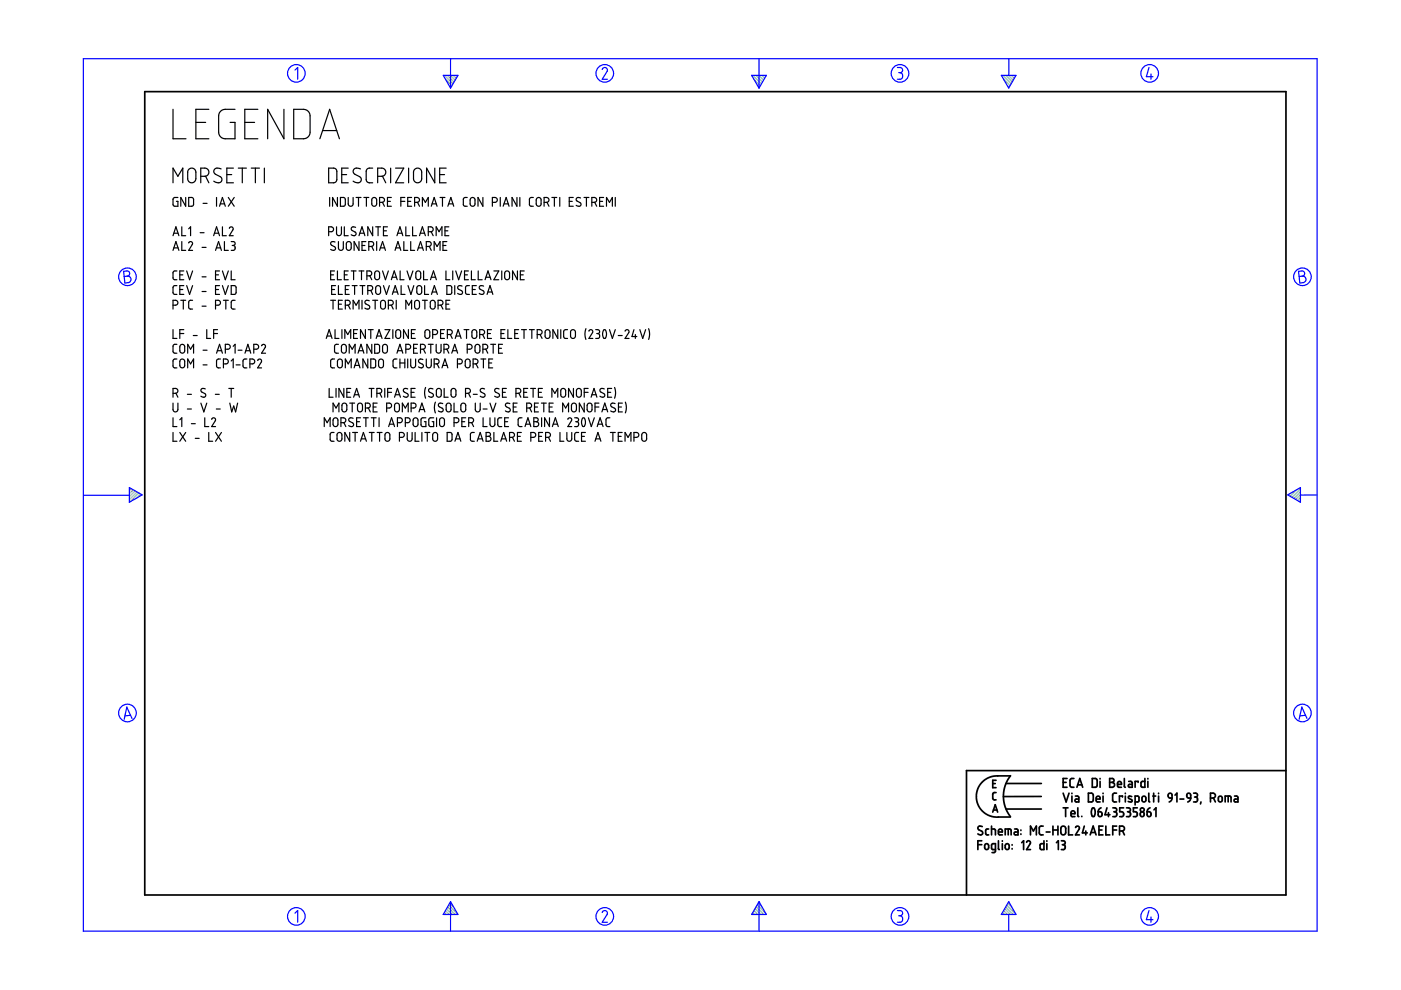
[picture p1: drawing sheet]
<svg xmlns="http://www.w3.org/2000/svg" width="297mm" height="210mm" viewBox="0 0 297 210" stroke-linecap="round" stroke-linejoin="round" font-family="sans-serif">
<g fill="none" stroke="#6c9" stroke-width=".25">
<path d="M94.2 16l1.8 1.8M94.5 16.8l1.3 1.4M94.8 16l1.5 1.4M95.3 18.3l.3 .3M95.5 16l1 1M96.1 16l.6 .6M96.7 16l.3 .2M159.6 16l1.8 1.8M159.9 16.8l1.3 1.4M160.3 16l1.4 1.4M160.7 18.3l.3 .3M160.9 16l1 1"/>
<path d="M161.5 16l.6 .6M162.1 16l.2 .2M212.6 16l1.8 1.8M212.8 16.8l1.3 1.4M213.2 16l1.4 1.4M213.7 18.3l.2 .3M213.8 16l1 1M214.4 16l.7 .6M215.1 16l.2 .2M27.5 103.4h-.1M27.9 103.6l-.5 .4M28.3 103.8l-.9 .9"/>
<path d="M28.7 104.1l-1.3 1.2M29 104.3l-1.6 1.6M29.4 104.5l-1.8 1.9M29.8 104.8l-.8 .8M273.4 104.7l-.3 .3M274.9 103.9l-1.4 1.3M275.7 103.6l-1.8 1.9M275.7 106.1l-.2 .3M275.7 105.5l-.6 .6M275.7 104.9l-1 1M275.7 104.2l-1.4 1.5M94 193.8v.1"/>
<path d="M94.2 193.5l.4 .4M94.4 193.1l.9 .8M94.7 192.7l1.2 1.2M94.9 192.3l1.6 1.6M95.1 191.9l1.9 1.9M95.4 191.5l.8 .8M159.4 193.8v.1M159.6 193.5l.4 .4M159.9 193.1l.8 .8M160.1 192.7l1.2 1.2M160.3 192.3l1.6 1.6M160.5 191.9l1.9 1.9"/>
<path d="M160.8 191.5l.8 .8M212.3 193.8v.1M212.6 193.5l.4 .4M212.8 193.1l.8 .8M213 192.7l1.2 1.2M213.2 192.3l1.6 1.6M213.5 191.9l1.8 1.9M213.7 191.5l.8 .8"/>
</g>
<g fill="none" stroke="#00f" stroke-width=".25">
<path d="M17.7 12.4h261.6v185h-261.6zM62.5 14.9l.6-.6v2.5M94 16h3.1l-1.6 2.7zM95.5 12.4v6.3M127.7 14.7l.5-.4 .5 .3v.5l-1 1.7h1.1M159.4 16h3.1l-1.6 2.7zM160.9 12.4v6.3M190.3 14.3h.7l.3 .3v.6l-.5 .2M190.5 15.4h.3M190.8 15.4l.5 .3v.7l-.3 .4h-.7M212.3 16h3.1l-1.5 2.7zM213.9 12.5v3.5"/>
<path d="M243.6 14.3l-.5 2h1.4M244 15.7v1.1M26.2 57.5l.9-.1 .3 .3 .1 .5-.5 .3 .5 .2 .3 .4-.1 .3-.3 .5-.9 .1zM27 58.5l-.7 .1M275.3 57.5l.9-.1 .3 .3 .1 .5-.5 .3 .5 .2 .3 .4-.1 .4-.2 .3-1 .2zM276.1 58.5l-.7 .1M17.8 105h9.6M27.4 103.4l2.7 1.5-2.7 1.6zM273 104.9l2.7-1.5v3.1zM279.3 104.9l-3.6 .1M27.7 151.7l-1.2 .1M28 152.3l-1.1-2.4-.6 2.6"/>
<path d="M276.8 151.7l-1.2 .1M277.1 152.3l-1.1-2.4-.6 2.6M62.5 193.6l.6-.5v2.4M95.5 191.2v6.2M95.5 191.2l1.6 2.7h-3.1zM127.7 193.5l.1-.3 .5-.1 .5 .4-.1 .4-1 1.6h1.1M160.9 191.2v6.2M160.9 191.2l1.6 2.7h-3.1zM190.3 193.1h.6l.4 .2v.5l-.5 .4M190.5 194.2h.3M190.8 194.2l.5 .3v.7l-.4 .3h-.6M213.9 191.2l1.5 2.7h-3.1z"/>
<path d="M213.9 193.9v3.5M243.6 193.1l-.5 1.9h1.4M244 194.4v1.1"/>
<circle cx="62.8" cy="15.6" r="1.87"/>
<circle cx="128.2" cy="15.6" r="1.87"/>
<circle cx="190.8" cy="15.6" r="1.87"/>
<circle cx="243.8" cy="15.6" r="1.87"/>
<circle cx="27" cy="58.7" r="1.87"/>
<circle cx="276.1" cy="58.7" r="1.87"/>
<circle cx="27" cy="151.2" r="1.87"/>
<circle cx="276.1" cy="151.2" r="1.87"/>
<circle cx="62.8" cy="194.3" r="1.87"/>
<circle cx="128.2" cy="194.3" r="1.87"/>
<circle cx="190.8" cy="194.3" r="1.87"/>
<circle cx="243.8" cy="194.3" r="1.87"/>
</g>
<g fill="none" stroke="#000" stroke-width=".36">
<path d="M30.7 19.4h241.9v170.4h-241.9zM207.3 179.1h.9M208.2 178.3h-.9v1.8M208.3 175.3l-.7-.1-.3 .5 .9 .6 .1 .5-.5 .2-.5-.2M208.9 179l.4-.1 .3 .3v.6l-.3 .3h-.3l-.2-.3zM209.6 175.8h-.4l-.2 .3v.8l.6 .1M210.2 175.8l.8 .1 .1 1.1M210.2 175.2v1.8M210.5 166.1h.5M210.5 172.2l.5-1.6 .5 1.6M210.6 171.7h.8M211.2 168h-.4l-.3 .3v1.1l.7 .2"/>
<path d="M211.2 165.4h-.7v1.6h.7M211.7 176.4h.8l-.2-.6h-.3l-.2 .1-.1 .9 .2 .2h.6M211.7 178.3v1.7l.2 .1M212.5 178.3v.1M212.5 178.9v1.2M213.1 177v-1.2l1.2 .1 .1 1.1M213.2 179l.4-.1 .4 .3v.6l-.3 .3h-.3l-.3-.3zM213.3 166.1h7.5M213.3 171.5h7.5M213.8 175.8v1.2M214.2 164.5h-3.5l-.9 .3-.9 .5-.7 .6-.7 .9-.4 1-.1 1.1 .1 1.1 .4 .9 .7 1 .8 .6 .8 .5 .9 .2h3.5M214.2 164.5l-1 1.7-.5 2.2 .1 1.3 .3 1.3 1.1 2.1"/>
<path d="M214.6 179.1v.1M214.6 179.9v.1M215.1 175.8h.5l.2 .2v1h-.5a.31 .31 0 0 1-.3-.3 .31 .31 0 0 1 .3-.3h.5M216.5 176v.1M216.5 176.8v.1M216.6 178.7l.4-.4v1.8M217.7 178.6a.43 .43 0 0 1 .3-.3 .43 .43 0 0 1 .4 .2l.1 .3-.8 1.3h.8M218.5 177v-1.8l.6 1 .6-1v1.8M220.8 168.9h-8.1M221.2 175.2h-.6l-.3 .3 .1 1.3 .8 .2M221.3 178.3v1.8h-.6l-.2-.2 .1-.9 .7-.1M221.8 176.4h.8"/>
<path d="M222 178.3v.1M222 178.9v1.2M223.2 175.2v1.8M223.2 176h1.1M224 178.7l.4-.4v1.8M224.3 175.2v1.8M225 175.4l.5-.2 .4 .3 .1 1.1-.4 .4h-.4l-.3-.3zM225 178.3h.6l.2 .2-.1 .5-.3 .1M225.2 179.1h.2M225.4 165.9h.6M225.4 168.2l.6 1.8 .7-1.8M225.4 171.3h1"/>
<path d="M225.4 179.1l.4 .2v.6l-.2 .2h-.6M225.9 171.3v1.8M226.2 165.1h-.8v1.8h.8M226.6 175.2v1.8h.8M227.1 172.5h.8l-.1-.5-.4-.1-.3 .2v.8l.2 .2h.6M227.3 168.2v.1M227.3 168.8v1.2M227.7 165.1h-.6l-.2 .3v1.4l.3 .1h.5M228 168.8h.5l.2 .2v1h-.5a.31 .31 0 0 1-.3-.3 .31 .31 0 0 1 .3-.3h.5M228 175.5l.3-.3 .5 .1v.4l-.8 1.3h.9M228.3 166.9l.6-1.8 .7 1.8M228.5 166.4h.9"/>
<path d="M228.5 171.3v1.7l.2 .1M229.4 173.1h.1M229.9 175.2l-.4 1.4h1M230.2 176.2v.8M230.8 168.2h.7l.3 .3v1.2l-.3 .3h-.7zM231.1 177l.7-1.8 .6 1.8M231.3 176.5h.9M231.6 165.1h.7l.3 .2v1.3l-.2 .3h-.8zM231.6 171.4a.53 .53 0 0 1 .5 .2 .53 .53 0 0 1 .1 .5l-.1 .7a.34 .34 0 0 1-.4 .3 .34 .34 0 0 1-.3-.4v-.6zM232.4 169.4h.8v-.3l-.2-.3-.5 .1-.1 .9 .2 .2h.6M232.8 172.1h.6l.2 .2 .1 .5-.2 .3h-.3l-.3-.1zM233 176h.6"/>
<path d="M233.2 165.1v.1M233.2 165.7v1.2M233.4 171.3l-.4 .3-.2 .5M233.8 175.2h-.8v1.8h.8M233.9 168.2v.1M233.9 168.8v1.2M234.5 175.2v1.8h.8M234.7 171.3l-.4 1.4h1M235 172.3v.8M235.3 165.1h.6l.3 .3-.1 .4-.3 .1 .4 .1 .1 .3-.1 .4-.3 .2h-.6zM235.3 165.9h.5M235.9 176h.8"/>
<path d="M235.9 171.3h.7l.1 .2 .1 .3-.4 .3M236.2 172.1h.2M236.4 172.1l.3 .2 .1 .5-.3 .3h-.6M236.7 168.2h-.5l-.3 .3v1.3l.3 .2h.5M236.7 175.2h-.8v1.8M236.9 166.3h.9l-.2-.5-.3-.1-.3 .1-.1 .9 .2 .2h.7M237.4 176.2h.7l.2-.2 .1-.4-.2-.3-.8-.1v1.8M238 169v-.2h-.7v1.2M238 176.2l.4 .8M238.2 171.3h-.8v.8h.6l.2 .4-.1 .6h-.7M238.4 165.1v1.7l.2 .1M238.6 168.2v.1"/>
<path d="M238.6 168.8v1.2M238.8 171.3h.5l.3 .2v.4l-.3 .2M239.1 172.1h.2M239.3 172.1l.4 .3-.1 .5-.2 .2h-.6M239.3 165.7h.5l.3 .2v1h-.6a.31 .31 0 0 1-.3-.3 .31 .31 0 0 1 .3-.3h.6M239.9 168.9l-.2-.1a.29 .29 0 0 0-.4 .1 .29 .29 0 0 0 .1 .4l.5 .2a.33 .33 0 0 1 0 .5 .33 .33 0 0 1-.5 0l-.2-.1M240.7 170l.7-.1 .1-.9-.2-.2h-.6v1.9M241.1 171.3h-.8v.8h.6l.2 .3-.1 .7h-.7M241.3 165.9v-.2h-.6v1.2M241.9 172.3l.2-.2 .4 .2 .1 .5-.1 .2-.4 .1-.2-.1zM242.2 169l.2-.2 .4 .1 .2 .8-.2 .2-.4 .1-.3-.2zM242.7 165.1v1.8h-.6l-.2-.2 .1-.9 .2-.1h.5"/>
<path d="M243.2 172.1l.7 .2v.7l-.4 .1-.2-.1zM243.4 165.1v.1M243.4 165.7v1.2M243.6 168.2v1.6l.2 .2M243.8 171.3l-.4 .3-.2 .5M244.4 168.8h.6M244.6 168.2v1.8M244.7 171.7l.4-.4v1.8M245.6 168.2v.1M245.6 168.8v1.2M247.7 168.4l.3-.2 .4 .1 .1 .9-.7-.1zM248.5 169.2l-.2 .5-.4 .3"/>
<path d="M249.1 168.6l.4-.4v1.8M250.2 169.4h.8M251.7 168.3l.3-.1 .3 .1 .2 .9h-.6l-.2-.2zM252.5 169.2l-.2 .5-.5 .3M253.1 168.2l.7 .1 .1 .4-.4 .3M253.3 169h.2M253.5 169l.4 .2v.5l-.2 .3h-.6M254.6 170l-.1 .5M256.6 169.2l.9-.1 .2-.3-.1-.4-.4-.2h-.6v1.8M257.3 169.2l.4 .8M258.4 169l.2-.2 .4 .1 .1 .8-.1 .2-.4 .1-.3-.2zM259.8 170v-1.2l1.1 .1 .1 1.1"/>
<path d="M260.4 168.8v1.2M261.7 168.8h.6l.2 .3v.9h-.6a.31 .31 0 0 1-.3-.3 .31 .31 0 0 1 .3-.3h.6M272.6 163.4h-67.7v26.4M211.1 180.1l-.8-.1-.1-.9 .2-.2h.7v1.6l-.3 .2-.5 .1"/>
<circle cx="242.2" cy="171.7" r=".42"/>
</g>
<g fill="none" stroke="#000" stroke-width=".25">
<path d="M36.7 23.2v6.2h2.7M36.7 38.8v-3.2l1 1.8 1.1-1.8v3.2M40.1 35.9l.4-.3 .5 .1 .5 .6v1.8l-.2 .4-.4 .2h-.5l-.6-.5v-1.8zM41.5 26h2.1M42.6 37.4h1l.5-.3 .2-.8-.3-.5-.4-.2h-1v3.2M43.6 37.4l.7 1.4M44.3 23.2h-2.8v6.2h2.8M46.9 35.8l-1.1-.1-.3 .2-.2 .5 .3 .5 1.3 .7 .2 .4-.2 .5-.3 .2-.4 .1-.9-.4M48.1 37h1M49.5 35.6h-1.4v3.2h1.4M49.8 23.2h-2.4l-.5 .2-.4 .5-.1 .6v3.8l.2 .5 .5 .5 .5 .1h2.2v-3.4h-1M50.5 35.6h1.7"/>
<path d="M51.4 35.6v3.2M51.9 26h2.1M53.3 35.6h1.7M54.1 35.6v3.2M54.7 23.2h-2.8v6.2h2.8M56 35.6v3.2M60.2 23.2v6.2l-3.5-6.2v6.2M62.3 23.2l2.5 .1 .4 .2 .4 .5 .1 4.3-.3 .6-.5 .4-2.6 .1zM67.8 29.4l2.1-6.2 2.1 6.2M68.4 27.7h3M69.7 35.6h1.1l.6 .5v2.2l-.5 .4-1.2 .1zM72.5 37h1"/>
<path d="M73.8 35.6h-1.3v3.2h1.3M76.4 35.8l-1-.1-.4 .2-.1 .5 .2 .5 1.4 .7 .1 .4-.1 .5-.4 .2-.4 .1-.8-.4M79 35.6l-.9 .1-.3 .2-.2 .4 .1 2.1 .5 .4h.8M80.1 37.4h1l.5-.3 .2-.8-.3-.5-.4-.2h-1v3.2M81.1 37.4l.7 1.4M82.8 35.6v3.2M83.9 35.6h1.7l-1.7 3.2h1.7M86.6 35.6v3.2M87.8 36l.4-.3 .5-.1 .4 .2 .3 .4v1.9l-.6 .6h-.6l-.5-.5v-1.8zM92.2 35.6v3.2l-1.8-3.2v3.2M93.2 37h1.1M94.6 35.6h-1.4v3.2h1.4"/>
<path d="M36.7 50l.6-1.9 .6 1.9M36.7 53.1l.6-1.9 .6 1.9M36.9 49.4h.8M36.9 52.6h.8M37.5 57.4l-.6 .1-.2 .3v1.3l.8 .2M37.7 41.9h-.7l-.3 .3v1.2l.2 .3h.8v-1h-.3M38.1 58.3h.7M38.5 48.1v1.9h.9M38.5 51.2v1.9h.9M39 57.4h-.9v1.9h.9M39.4 41.9v1.8l-1.1-1.8v1.8M39.6 57.4l.6 1.9 .6-1.9"/>
<path d="M40 41.9h.8l.2 .3v1.1l-.3 .4h-.7zM40 51.5l.2-.2 .3-.1 .3 .3-.8 1.6h.8M40 48.5l.4-.4v1.9M42.4 49.3h.9M42.8 52.5h.9M42.8 58.7h.9M43.1 43.1h.8M45.3 50l.6-1.9 .6 1.9M45.5 49.4h.9M45.7 53.1l.6-1.9 .6 1.9M45.7 58.3h.6M45.9 52.6h.9"/>
<path d="M45.9 41.9v1.8M46.5 43.7l.7-1.8 .6 1.8M46.5 57.4h-.8v1.9h.8M46.7 43.2h.9M47.2 48.1v1.9h.8M47.2 57.4l.6 1.9 .6-1.9M47.6 51.2v1.9h.8M48.4 41.9l1.3 1.8M48.6 48.4l.4-.3 .4 .2v.3l-.8 1.4h.8M49 51.2h.6l.2 .2v.4l-.4 .2M49 57.4v1.9h.8M49.2 52h.2"/>
<path d="M49.4 52l.4 .3v.6l-.2 .2h-.6M49.7 41.9l-1.3 1.8M69.7 49.1l.9-.1 .1-.5-.1-.3-.9-.1v1.9M69.9 41.9v1.8M70.1 58.3h.6M70.9 57.4h-.8v1.9h.8M71 51.3l-.6-.1-.3 .5 1 .7v.5l-.3 .2-.7-.2M71.4 48.1v1.5l.4 .4 .4-.1 .2-.3v-1.5M71.5 41.9v1.8l-1-1.8v1.8M71.5 57.4v1.9h.9M71.8 51.2v1.6l.4 .3 .6-.4v-1.5M72.2 41.9h.7l.3 .3v1.2l-.3 .3h-.7z"/>
<path d="M73 48.1v1.9h.8M73 58.3h.6M73.5 51.4l.6-.2 .3 .3 .1 1.1-.4 .5-.4-.1-.3-.3zM73.8 41.9v1.4l.4 .4h.4l.2-.3 .1-1.5M73.8 57.4h-.8v1.9h.8M74.5 57.4h1M75 57.4v1.9M75.4 48.2l-.7-.1-.2 .5 .9 .7 .1 .4-.4 .3-.6-.2M75.5 41.9h1M76 41.9v1.8M76.1 50l.7-1.9 .6 1.9M76.1 51.2v1.9l-1-1.9v1.9"/>
<path d="M76.1 57.4h1.1M76.3 49.4h.9M76.6 57.4v1.9M76.8 52h.6M77.2 41.9h1M77.6 51.2h-.8v1.9h.8M77.7 41.9v1.8M77.8 58.5h.5l.4-.2 .1-.4-.2-.3-.8-.2v1.9M78.2 52.3l.8-.1 .2-.4v-.3l-.4-.3h-.6v1.9M78.4 58.5l.4 .8M78.8 52.2l.4 .9M78.9 42.1l.5-.2 .4 .3 .1 1.1-.4 .4h-.4l-.3-.4z"/>
<path d="M79 48.1v1.9l-1-1.9v1.9M79.6 57.6l.5-.2 .4 .4v1.1l-.4 .4h-.4l-.2-.4-.1-1zM79.7 48.1h1M79.9 51.2v1.9M80.2 48.1v1.9M80.5 42.9l.8-.1 .2-.3-.1-.5-.9-.1v1.8M80.5 53.1l.6-1.9 .6 1.9M80.6 52.6h1M81.1 42.9l.4 .8M81.1 57.4l.6 1.9 .6-1.9M81.3 48.9h.6M82.1 42.7h.7"/>
<path d="M82.1 48.1h-.8v1.9h.8M83 41.9h-.9v1.8h.9M83 59.3l.6-1.9 .6 1.9M83.1 58.8h1M83.8 53.1l.6-1.9 .6 1.9M83.9 52.6h.9M84.2 50l.6-1.9 .6 1.9M84.3 49.4h.9M84.8 57.4v1.9h.9M85 42.7h.8M85.6 51.2v1.9h.8M85.8 41.9h-.8v1.8"/>
<path d="M86 48.1v1.9h.9M86.3 57.4l.6 1.9 .6-1.9M86.4 42.7h.7M87.1 51.2v1.9h.8M87.3 41.9h-.9v1.8h.9M87.5 48.1v1.9h.8M87.9 42.9l.9-.1 .1-.4-.1-.3-.3-.2h-.6v1.8M88.3 57.6l.5-.2 .4 .4v1.1l-.4 .4h-.3l-.3-.4v-1zM88.5 42.9l.4 .8M88.5 53.1l.7-1.9 .6 1.9M88.7 52.6h.9M88.9 50l.7-1.9 .6 1.9"/>
<path d="M89.1 49.4h.9M89.6 43.7v-1.8l.6 1 .6-1v1.8M89.8 57.4v1.9h.9M90.4 52.3l.8-.1 .2-.4-.1-.4-.3-.2h-.6v1.9M90.8 49.1h.7l.3-.2v-.4l-.1-.3-.9-.1v1.9M91 52.2l.4 .9M91.3 59.3l.6-1.9 .6 1.9M91.4 49.1l.4 .9M91.4 43.7l.7-1.8 .6 1.8M91.4 58.8h1M91.6 43.2h.9M92.1 53.1v-1.9l.6 1.1 .6-1.1v1.9"/>
<path d="M92.5 50v-1.9l.6 1 .6-1v1.9M93.3 41.9h1M93.8 41.9v1.8M93.9 52h.7M94.3 48.9h.7M94.6 57.4v1.9h.8M94.7 51.2h-.8v1.9h.8M95 43.7l.6-1.8 .6 1.8M95.1 43.2h.9M95.2 48.1h-.9v1.9h.9M96 57.4v1.9M96.6 57.4l.6 1.9 .7-1.9"/>
<path d="M98.5 58.3h.6M99.1 41.9h-.6l-.3 .3 .1 1.3 .3 .2h.5M99.3 57.4h-.8v1.9h.8M99.8 42l.4-.1 .5 .2v1.2l-.3 .4h-.3l-.4-.3v-1zM99.9 57.4v1.9h.9M101.4 57.4v1.9h.8M102.4 41.9v1.8l-1.1-1.8v1.8M102.8 59.3l.7-1.9 .6 1.9M103 58.8h.9M104.4 42.9l.8-.1 .3-.4-.2-.3-.3-.2h-.6v1.8M104.7 57.4h1l-1 1.9h1M106.1 41.9v1.8"/>
<path d="M106.4 57.4v1.9M106.7 43.7l.6-1.8 .6 1.8M106.9 43.2h.9M107.2 57.5h.5l.3 .4v1l-.4 .4-.4-.1-.2-.3v-1zM109.6 41.9v1.8l-1-1.8v1.8M109.7 57.4v1.9l-1-1.9v1.9M110.2 41.9v1.8M110.3 58.3h.6M111.1 57.4h-.8v1.9h.8M113.1 41.9h-.6l-.3 .3 .1 1.3 .3 .2h.5M113.8 42l.5-.1 .4 .2v1.2l-.3 .4h-.3l-.4-.3v-1zM115.4 42.9h.6l.3-.2 .1-.4-.2-.3-.8-.1v1.8"/>
<path d="M116 42.9l.4 .8M117 41.9h1M117.5 41.9v1.8M118.7 41.9v1.8M120.7 42.7h.6M121.5 41.9h-.8v1.8h.8M123.1 42l-.7-.1-.2 .5 .1 .2 .8 .4v.6l-.5 .1-.4-.2M123.8 41.9h1.1M124.3 41.9v1.8M125.5 42.9l.8-.1 .2-.3-.1-.5-.9-.1v1.8M126.1 42.9l.4 .8M127.1 42.7h.7"/>
<path d="M128 41.9h-.9v1.8h.9M128.6 43.7v-1.8l.6 1 .6-1v1.8M130.5 41.9v1.8M36.7 64.7l.8-.1 .2-.4-.1-.4-.3-.1h-.6v1.8M36.7 69.9v1.9h.8M37.5 60.6h-.6l-.2 .3v1.4l.3 .1h.5M37.5 73h-.5l-.3 .3v1.4l.2 .1 .6 .1M37.5 76.1h-.5l-.3 .3v1.4l.3 .2h.5M38.1 61.4h.7M38.1 70.7h.9M38.2 73.2l.5-.2 .4 .3 .1 1.2-.4 .3-.3 .1-.3-.3-.1-1.1zM38.2 76.3l.6-.2 .4 .4v1.1l-.4 .4-.4-.1-.2-.2-.1-1.1z"/>
<path d="M38.3 63.7h1.1M38.9 63.7v1.8M39 60.6h-.9v1.8h.9M39 69.9h-.9v1.9M39.6 60.6l.6 1.8 .6-1.8M39.8 74.9v-1.9l.6 1 .6-1v1.9M39.8 78v-1.9l.6 1.1 .6-1.1v1.9M40.8 63.7h-.5l-.3 .3 .1 1.4 .2 .1h.5M41 71.1h.8M42.8 61.8h.9M42.8 64.9h.9M43.1 74.3h.8"/>
<path d="M43.1 77.4h.8M43.8 69.9v1.9h.9M45.3 70.7h.8M45.7 64.7l.8-.1 .2-.3v-.4l-.4-.2h-.6v1.8M45.7 61.4h.6M45.9 74.9l.6-1.9 .7 1.9M46.1 74.4h.9M46.1 69.9h-.8v1.9M46.5 60.6h-.8v1.8h.8M46.7 76.1h-.5l-.3 .4 .1 1.3 .2 .2h.5M47.2 60.6l.6 1.8 .6-1.8M47.4 77.2l.8-.1 .2-.4-.1-.4-.3-.2h-.6v1.9"/>
<path d="M47.4 63.7h1M47.8 74l.9-.1 .1-.2-.1-.5-.2-.2h-.7v1.9M47.9 63.7v1.8M49 60.6h.7l.3 .2 .1 1.3-.3 .3h-.8zM49 76.5l.4-.4v1.9M49.4 73.4l.4-.4v1.9M49.8 63.7h-.6l-.2 .3v1.3l.3 .2h.5M50.1 77.4h.8M50.5 74.3h.8M51.9 74.9l.7-1.9 .6 1.9M52.1 74.4h.9M52.3 76.1h-.5l-.3 .4 .1 1.3 .2 .2h.5"/>
<path d="M53 77.2l.8-.2 .2-.3-.1-.4-.3-.2h-.6v1.9M53.8 74l.9-.1 .1-.3-.1-.4-.9-.2v1.9M54.6 76.4l.4-.3 .4 .2v.4l-.8 1.3h.9M55.5 73.3l.4-.3 .3 .2 .1 .2-.8 1.5h.8M69.2 71.8l.6-1.9 .6 1.9M69.3 71.2h.9M70.1 63.7h1M70.3 61.4h.6M70.6 63.7v1.8M70.9 76.1h-.5l-.3 .3v1.4l.3 .2h.5M71 69.9v1.9h.9M71.1 60.6h-.8v1.8h.8"/>
<path d="M71.7 76.3l.5-.2 .4 .4v1.1l-.4 .4-.4-.1-.2-.2-.1-1.1zM71.8 73h-.6l-.3 .4 .1 1.3 .2 .1 .6 .1M71.8 60.6v1.8h.8M71.8 64.5h.6M72.5 73.2l.5-.2 .4 .3v1.2l-.3 .3h-.5l-.2-.3zM72.5 69.9v1.9M72.6 63.7h-.8v1.8h.8M73.1 71.8v-1.9l.6 1 .7-1v1.9M73.2 64.7h.6l.3-.2 .2-.4-.3-.3-.8-.1v1.8M73.2 78v-1.9l.6 1.1 .7-1.1v1.9M73.2 61.4h.6M73.8 64.7l.5 .8"/>
<path d="M74 60.6h-.8v1.8h.8M74 74.9v-1.9l.7 1 .6-1v1.9M74.7 60.6h1M74.9 65.5v-1.8l.6 1 .6-1v1.8M75 70.7h.6M75.1 78l.6-1.9 .6 1.9M75.2 60.6v1.8M75.2 77.5h1M75.8 69.9h-.8v1.9h.8M75.9 74.9l.6-1.9 .7 1.9M76.1 74.4h.9M76.3 60.6h1.1"/>
<path d="M76.8 63.7v1.8M76.9 60.6v1.8M77.5 69.9v1.9l-1.1-1.9v1.9M78 61.6l.8-.1 .2-.3-.1-.5-.3-.1h-.6v1.8M78 76.1v1.9l-1.1-1.9v1.9M78.1 69.9h1M78.3 63.8l-.7-.1-.2 .5 .1 .2 .8 .5v.5l-.5 .1-.4-.2M78.6 76.1l.8 .1 .3 .3v1.1l-.3 .4h-.8zM78.6 61.6l.4 .8M78.6 69.9v1.9M78.8 73v1.9l-1-1.9v1.9M79 63.7h1.1"/>
<path d="M79.4 73h.8l.3 .3v1.3l-.3 .3h-.8zM79.5 63.7v1.8M79.7 60.8l.6-.2 .4 .3v1.2l-.4 .3h-.4l-.2-.3zM79.8 71.8l.6-1.9 .6 1.9M79.9 71.2h.9M80.5 76.2l.4-.1 .4 .4v1.1l-.4 .4-.4-.1-.2-.2v-1.1zM80.8 63.9l.5-.2 .4 .3v1.1l-.3 .4h-.4l-.3-.3zM81.2 73.2l.5-.2 .4 .3v1.2l-.3 .3-.3 .1-.3-.3zM81.3 60.6l.6 1.8 .6-1.8M81.6 69.9h1.1l-1.1 1.9h1.1M82.3 64.7l.9-.1 .2-.3-.1-.4-.3-.2h-.7v1.8M83 64.7l.4 .8"/>
<path d="M83.2 62.4l.6-1.8 .6 1.8M83.3 69.9v1.9M83.4 61.9h.8M84 63.7v1.8M84.1 70l.5-.1 .3 .4v1.1l-.3 .3-.3 .1-.4-.4v-1.1zM84.2 76.1h-.6l-.3 .4 .1 1.3 .2 .2h.6M84.2 74.9l.6-1.9 .6 1.9M84.3 74.4h.9M84.8 76.1v1.9M84.8 77h1M85 60.6v1.8h.9M85.8 76.1v1.9"/>
<path d="M86 74l.9-.1 .2-.4-.1-.3-.3-.2h-.7v1.9M86 65.5v-1.8l.7 1 .6-1v1.8M86.4 76.1v1.9M86.5 60.6l.6 1.8 .6-1.8M86.6 69.9v1.9l-1-1.9v1.9M87.1 76.1v1.5l.4 .4 .4-.1 .2-.3v-1.5M87.2 70.7h.6M87.7 73.9h.6M88 63.9l.5-.2 .4 .3v1.2l-.4 .3h-.3l-.3-.3zM88.1 69.9h-.9v1.9h.9M88.5 60.8l.5-.2 .4 .3v1.2l-.4 .3h-.4l-.2-.3zM88.5 73h-.8v1.9h.8"/>
<path d="M89.2 74l.8-.1 .2-.3-.1-.4-.3-.2h-.6v1.9M89.6 63.7h1M89.7 76.2l-.7-.1-.3 .5 .2 .3 .8 .4v.5l-.3 .2-.7-.2M89.8 74l.4 .9M90 60.6v1.8h.9M90.1 63.7v1.8M90.2 70.1l.5-.2 .4 .4v1l-.3 .4h-.4l-.3-.3zM90.4 76.1v1.5l.4 .4 .4-.1 .2-.3v-1.5M90.8 73h1M91.3 63.9l.5-.2 .4 .3 .1 1.1-.4 .4h-.4l-.3-.3zM91.3 73v1.9M91.5 62.4l.6-1.8 .6 1.8"/>
<path d="M91.7 61.9h.9M91.7 70.9l.9-.1 .2-.3-.1-.4-.4-.2h-.6v1.9M92.1 77.2l.8-.1 .2-.4-.2-.4-.8-.2v1.9M92.5 73v1.5l.1 .2 .4 .2 .5-.4v-1.5M92.7 77.2l.4 .8M92.9 64.7h.6l.3-.2 .1-.4-.2-.3-.8-.1v1.8M93.4 70.7h.6M93.5 64.7l.4 .8M93.7 78l.6-1.9 .7 1.9M93.9 77.5h.9M94.1 74h.7l.3-.2 .1-.4-.2-.2-.9-.2v1.9M94.2 69.9h-.8v1.9h.8"/>
<path d="M94.6 64.5h.6M94.7 60.6h.8l.3 .3v1.2l-.3 .3h-.8zM94.7 74l.5 .9M94.8 70.9l1-.1 .1-.3-.1-.4-.4-.2h-.6v1.9M95.4 63.7h-.8v1.8h.8M95.5 70.9l.4 .9M95.8 74.9l.6-1.9 .6 1.9M96 74.4h.9M96.4 60.6v1.8M96.5 71.8l.6-1.9 .7 1.9M96.7 71.2h.9M97 77.2l.8-.1 .2-.4-.1-.4-.9-.2v1.9"/>
<path d="M98 60.7l-.7-.1-.3 .4 .2 .3 .8 .4v.5l-.5 .2-.5-.2M98.4 69.9h1M98.8 76.3l.5-.2 .4 .4v1.1l-.4 .4-.4-.1-.2-.2-.1-1.1zM98.9 69.9v1.9M99.1 74h.6l.3-.2 .1-.4-.2-.2-.8-.2v1.9M99.5 60.6h-.5l-.3 .3 .1 1.4 .2 .1h.5M100.1 61.4h.7M100.2 70.1l.4-.2 .4 .3 .1 1.2-.3 .3h-.5l-.2-.3zM100.3 77.2l.8-.1 .2-.4-.1-.4-.2-.2h-.7v1.9M100.8 73.2l.5-.2 .4 .3v1.2l-.3 .3-.3 .1-.3-.3-.1-1.1zM100.9 77.2l.4 .8M101 60.6h-.9v1.8h.9"/>
<path d="M101.7 70.9l.9-.1 .1-.3-.1-.5-.9-.1v1.9M102 76.1h1M102.3 70.9l.4 .9M102.4 74h.6l.3-.2 .1-.4-.1-.2-.9-.2v1.9M102.5 76.1v1.9M102.5 60.7l-.6-.1-.3 .4 .1 .3 .9 .4v.5l-.5 .2-.5-.2M103 74l.4 .9M103.3 62.4l.6-1.8 .6 1.8M103.4 70.7h.6M103.4 61.9h.9M103.6 77h.6M104 73h1.1"/>
<path d="M104.2 69.9h-.8v1.9h.8M104.5 76.1h-.9v1.9h.9M104.6 73v1.9M105.7 73.9h.6M106.2 70.7h.6M106.5 73h-.8v1.9h.8M107.1 69.9h-.9v1.9h.9M107.7 69.9v1.9h.8M109.1 70.7h.6M110 69.9h-.9v1.9h.9M110.6 69.9h1M111.1 69.9v1.9"/>
<path d="M112.2 69.9h1.1M112.8 69.9v1.9M113.9 70.9l.9-.1 .1-.3v-.4l-.4-.2h-.6v1.9M114.5 70.9l.4 .9M115.7 70.1l.4-.2 .5 .3v1.1l-.3 .4h-.5l-.2-.3zM118.3 69.9v1.9l-1.1-1.9v1.9M118.9 69.9v1.9M120.3 69.9h-.5l-.3 .4v1.2l.2 .2 .6 .1M121.1 70.1l.4-.2 .5 .3v1.1l-.3 .4h-.5l-.2-.3zM124.2 69.7l-.2 1 .2 1.3M124.9 70.2a.4 .4 0 0 1 .3-.3 .4 .4 0 0 1 .4 .2l.1 .3-.8 1.4h.8M126.3 69.9h.4l.4 .2v.4l-.4 .2"/>
<path d="M126.5 70.7h.2M126.7 70.7l.4 .3v.5l-.2 .3h-.6M128 70a.6 .6 0 0 1 .6 .8l-.1 .6a.35 .35 0 0 1-.4 .4 .35 .35 0 0 1-.3-.5v-.6zM129.2 69.9l.6 1.9 .7-1.9M131.1 71.1h.8M132.5 70.2l.5-.3 .4 .4-.9 1.5h.9M134.4 69.9l-.4 1.5h1M134.7 70.9v.9M135.7 69.9l.6 1.9 .6-1.9M137.5 69.7l.2 1-.2 1.3M36.7 83.4h.5l.4-.2 .1-.4-.2-.3-.8-.1v1.8M36.7 85.5v1.4l.4 .4 .5-.1 .1-.3v-1.4"/>
<path d="M36.7 88.6v1.8h.8M36.7 91.7v1.9h.8M37.3 83.4l.4 .8M38.1 89l.4-.4v1.8M38.1 91.7l1.3 1.9M39.4 91.7l-1.3 1.9M39.7 83.6h.9M39.7 86.7h.9M40.6 89.8h.8M41.4 92.9h.8M42.6 85.5l.6 1.8 .6-1.8M43.4 88.6v1.8h.9"/>
<path d="M43.5 82.5l-.7-.1-.2 .4 .2 .3 .7 .4 .1 .5-.5 .2-.5-.2M44.3 91.7v1.9h.8M44.9 88.9l.3-.3 .4 .2 .1 .4-.8 1.2h.8M45.7 83.6h.8M45.7 91.7l1.2 1.9M45.9 86.7h.8M46.9 91.7l-1.2 1.9M48.5 82.4h1.1M48.7 85.5l.4 1.8 .5-1.2 .4 1.2 .4-1.8M49 82.4v1.8M68.7 90.4v-1.8l.7 1 .6-1v1.8M69.8 82.4v1.8h.8"/>
<path d="M70.6 87.3v-1.8l.6 1 .7-1v1.8M70.8 88.7l.5-.1 .3 .4v1l-.4 .4h-.4l-.2-.3v-1.1zM70.8 91.7h-.5l-.3 .3 .1 1.4 .2 .2h.5M71.2 82.4v1.8M71.6 91.9l.5-.2 .4 .3v1.2l-.3 .3h-.4l-.3-.3zM72.3 89.6l.9-.1 .1-.3-.1-.4-.3-.2h-.6v1.8M72.6 85.7l.5-.2 .4 .4v1.1l-.4 .3-.4-.1-.2-.3zM72.9 82.4v1.8l-1-1.8v1.8M72.9 89.6l.4 .8M73.5 83.2h.6M74.1 91.7v1.9l-1-1.9v1.9M74.1 85.5h1.1"/>
<path d="M74.4 82.4h-.9v1.8h.9M74.7 85.5v1.8M74.8 91.7h1M74.9 88.7l-.8-.1-.2 .5 .2 .2 .8 .5v.5l-.5 .1-.5-.2M75 84.2l.6-1.8 .6 1.8M75.1 83.7h1M75.3 91.7v1.9M75.6 89.4h.6M75.9 85.6l.6-.1 .3 .4v1.1l-.3 .3h-.3l-.4-.3v-1zM76.4 88.6h-.8v1.8h.8M76.4 93.6l.6-1.9 .7 1.9M76.6 93h.9"/>
<path d="M77 88.6h1.1M77.5 86.5h.6l.3-.2 .1-.4-.2-.3-.8-.1v1.8M77.6 88.6v1.8M78.1 86.5l.4 .8M78.3 82.4h1M78.3 91.7h1M78.7 88.6h1.1M78.8 82.4v1.8M78.8 91.7v1.9M79.1 86.3h.7M79.2 88.6v1.8M79.9 83.4l.9-.1 .1-.3v-.4l-.4-.2h-.6v1.8"/>
<path d="M80 85.5h-.9v1.8h.9M80 91.7h1M80.4 88.6v1.8M80.5 91.7v1.9M80.5 83.4l.4 .8M81.6 82.4v1.8M81.8 91.8l.4-.1 .4 .4 .1 1.1-.4 .4-.4-.1-.3-.3v-1zM82 86.5l.8-.1 .2-.3v-.4l-.4-.2h-.6v1.8M82.2 83.2h.8M82.4 90.4l.6-1.8 .7 1.8M82.6 89.9h.9M83 82.4h-.8v1.8"/>
<path d="M83.7 84.2l.6-1.8 .6 1.8M83.8 85.6l.5-.1 .4 .4v1l-.4 .4h-.4l-.2-.4v-1zM83.8 83.7h.9M84.3 89.6h.6l.3-.2 .1-.4-.2-.3-.8-.1v1.8M84.7 92.7h.7l.3-.2v-.4l-.2-.3-.8-.1v1.9M85.3 87.3v-1.8l.6 1 .7-1v1.8M85.9 89.6l.9-.1 .2-.3-.2-.4-.2-.2h-.7v1.8M86.3 91.7v1.4l.1 .3 .4 .2 .3-.1 .3-.3v-1.5M86.4 82.5l-.6-.1-.3 .4 .2 .3 .8 .4v.5l-.5 .2-.5-.2M87.2 86.5l.8-.1 .2-.3-.1-.5-.3-.1h-.6v1.8M87.2 83.2h.6M87.7 88.7l.6-.1 .3 .4v1l-.4 .4h-.3l-.3-.3v-1.1z"/>
<path d="M88 82.4h-.8v1.8h.8M88 91.7v1.9h.8M88.8 87.3l.7-1.8 .6 1.8M89 86.8h.9M89.5 91.7v1.9M90.1 91.7h1M90.2 82.1l-.2 1 .2 1.3M90.3 88.6h-.7l-.3 .2v1.3l.3 .3h.7v-1h-.3M90.6 91.7v1.9M91.8 82.5l-.7-.1-.2 .5 .1 .2 .8 .4v.5l-.4 .2-.5-.2M91.9 91.8l.5-.1 .4 .4v1.1l-.4 .4-.5-.1-.1-.3-.1-1zM91.9 88.6h-.7l-.3 .3v1.2l.3 .3h.7v-1h-.3"/>
<path d="M92.3 85.3l-.2 1 .2 1.2M92.6 88.6v1.8M92.6 82.6l.5-.2 .4 .3 .1 1.1-.4 .4h-.4l-.3-.3zM93.3 88.8l.5-.2 .4 .3v1.2l-.4 .3h-.3l-.3-.3zM93.9 85.6l-.7-.1-.3 .5 .9 .6 .1 .5-.5 .2-.5-.2M94.2 82.4v1.8h.8M94.7 85.6l.5-.1 .4 .3v1.1l-.3 .4h-.4l-.3-.4v-1zM94.8 91.7h.8l.2 .3v1.2l-.2 .3-.8 .1zM95.8 82.5l.4-.1 .4 .3 .1 1.1-.4 .4h-.4l-.2-.3zM96.3 89.6l.8-.1 .2-.4-.1-.3-.3-.2h-.6v1.8M96.3 85.5v1.8h.8M96.5 93.6l.6-1.9 .6 1.9"/>
<path d="M96.6 93h.9M97.9 85.6l.5-.1 .3 .4v1l-.3 .4h-.4l-.3-.3v-1.1zM97.9 89.4h.6M98.7 83.4h.6l.4-.2v-.4l-.2-.3-.8-.1v1.8M98.7 88.6h-.8v1.8h.8M99.3 83.4l.4 .8M99.4 89.6l.8-.1 .2-.3-.1-.4-.3-.2h-.6v1.8M100 89.6l.4 .8M100.4 83.6h.8M100.6 91.7h-.5l-.4 .3 .1 1.4 .3 .2h.5M100.8 85.5v1.4l.4 .4 .5-.1 .1-.3v-1.4M101.2 93.6l.6-1.9 .6 1.9"/>
<path d="M101.4 93h.9M102.4 88.6v1.8h.9M102.4 86.7h.9M102.7 82.5l-.6-.1-.3 .4 .2 .3 .8 .4v.5l-.5 .2-.5-.2M103.1 91.7h.6l.3 .3-.1 .4-.3 .1 .4 .2 .1 .4-.4 .5h-.6zM103.1 92.5h.5M103.9 88.6v1.4l.4 .4h.3l.3-.4v-1.4M103.9 85.5l.6 1.8 .6-1.8M104.7 91.7v1.9h.8M105.8 82.5l-.7-.1-.2 .5 .2 .2 .7 .4 .1 .5-.5 .2-.5-.2M106.2 93.6l.6-1.9 .6 1.9M106.3 93h1"/>
<path d="M106.4 88.6h-.7l-.2 .4 .1 1.3 .3 .1h.5M106.5 83.2h.6M107 89.4h.6M107.4 82.4h-.9v1.8h.9M107.8 88.6h-.8v1.8h.8M108 92.7h.6l.4-.2 .1-.4-.2-.3-.9-.1v1.9M108.1 85.6l-.7-.1-.3 .4 .2 .3 .8 .5v.4l-.4 .2-.6-.2M108.6 92.7l.5 .9M108.8 86.3h.6M109.4 83.4h.5l.4-.2 .1-.4-.2-.4h-.8v1.8M109.6 85.5h-.8v1.8h.8M109.7 92.5h.6"/>
<path d="M110 83.4l.4 .8M110.5 91.7h-.8v1.9h.8M110.7 88.6h-.6l-.2 .3v1.3l.3 .2h.5M111 83.2h.7M111.3 90.4l.6-1.8 .6 1.8M111.5 89.9h.9M111.7 86.5l.8-.1 .2-.5-.2-.3-.8-.1v1.8M111.9 82.4h-.9v1.8h.9M112.3 86.5l.4 .8M112.5 82.4h1M112.5 92.7l.9-.1 .2-.2-.1-.5-.4-.2h-.6v1.9M113 82.4v1.8"/>
<path d="M113.2 88.6h.7l.2 .2-.1 .5-.3 .1 .4 .2 .1 .3v.3l-.3 .2h-.7zM113.2 89.4h.5M113.3 86.3h.7M114.2 83.2h.6M114.2 85.5h-.9v1.8h.9M114.2 92.5h.6M114.8 85.5h1M114.8 88.6v1.8M115 82.4h-.8v1.8h.8M115 91.7h-.8v1.9h.8M115.3 85.5v1.8M115.7 92.7l.8-.1 .2-.4-.2-.4-.8-.1v1.9"/>
<path d="M116.3 92.7l.4 .9M116.4 86.3h.7M116.5 88.6v1.8l-1-1.8v1.8M117 84.2v-1.8l.6 1 .7-1v1.8M117.1 90.4l.7-1.8 .6 1.8M117.3 85.5h-.9v1.8h.9M117.3 89.9h.9M118.7 91.7v1.9h.8M119 82.5l.5-.1 .4 .3v1.1l-.4 .4-.4-.1-.2-.3zM119.3 87.3v-1.8l.6 1 .6-1v1.8M120.2 91.7v1.4l.4 .5 .4-.1 .2-.3v-1.5M120.4 88.9l.3-.3 .5 .2v.3l-.8 1.3h.8"/>
<path d="M121.3 85.6l.6-.1 .3 .4v1.1l-.4 .3h-.3l-.3-.3v-1zM121.6 82.4v1.8l-1.1-1.8v1.8M121.8 88.6h.5l.3 .2v.4l-.3 .2M122 89.4h.3M122.3 89.4l.4 .3-.1 .5-.2 .2h-.6M122.3 82.5l.5-.1 .4 .3v1.1l-.4 .4-.4-.1-.2-.3zM122.7 91.7h-.5l-.4 .4 .1 1.3 .8 .2M123.3 92.5h.6M123.5 88.7a.55 .55 0 0 1 .6 .7l-.1 .8a.34 .34 0 0 1-.4 .2 .34 .34 0 0 1-.2-.4l-.1-.7zM123.9 83.2h.8M123.9 85.5v1.8l-1.1-1.8v1.8M124.1 91.7h-.8v1.9h.8"/>
<path d="M124.6 85.6l.6-.1 .3 .4v1l-.3 .4h-.4l-.3-.3v-1zM124.7 82.4h-.8v1.8M124.8 88.6l.6 1.8 .6-1.8M125.3 84.2l.6-1.8 .7 1.8M125.5 83.7h.9M126.2 86.3h.8M126.2 93.6l.6-1.9 .6 1.9M126.3 93h.9M126.6 90.4l.6-1.8 .7 1.8M126.8 89.9h.9M127 85.5h-.8v1.8M127.6 87.3l.6-1.8 .6 1.8"/>
<path d="M127.8 86.8h.9M128.1 82.5l-.7-.1-.2 .4 .2 .3 .7 .4 .1 .5-.5 .2-.5-.2M128.8 83.2h.7M129.3 88.6h-.6l-.2 .3 .1 1.4 .2 .1h.5M129.4 91.7h1.1M129.7 82.4h-.9v1.8h.9M129.9 91.7v1.9M130.3 82.1l.2 1-.2 1.3M130.4 85.6l-.7-.1-.2 .5 .9 .7 .1 .4-.5 .2-.5-.2M131.1 92.5h.6M131.1 86.3h.7M131.9 91.7h-.8v1.9h.8"/>
<path d="M132 85.5h-.9v1.8h.9M132.5 93.6v-1.9l.7 1 .6-1v1.9M132.6 85.3l.2 1-.2 1.2M134.4 92.7h.7l.3-.2v-.4l-.2-.3-.8-.1v1.9M136.2 91.8l.5-.1 .4 .4v1.1l-.4 .4-.3-.1-.3-.3v-1z"/>
</g>
</svg>
